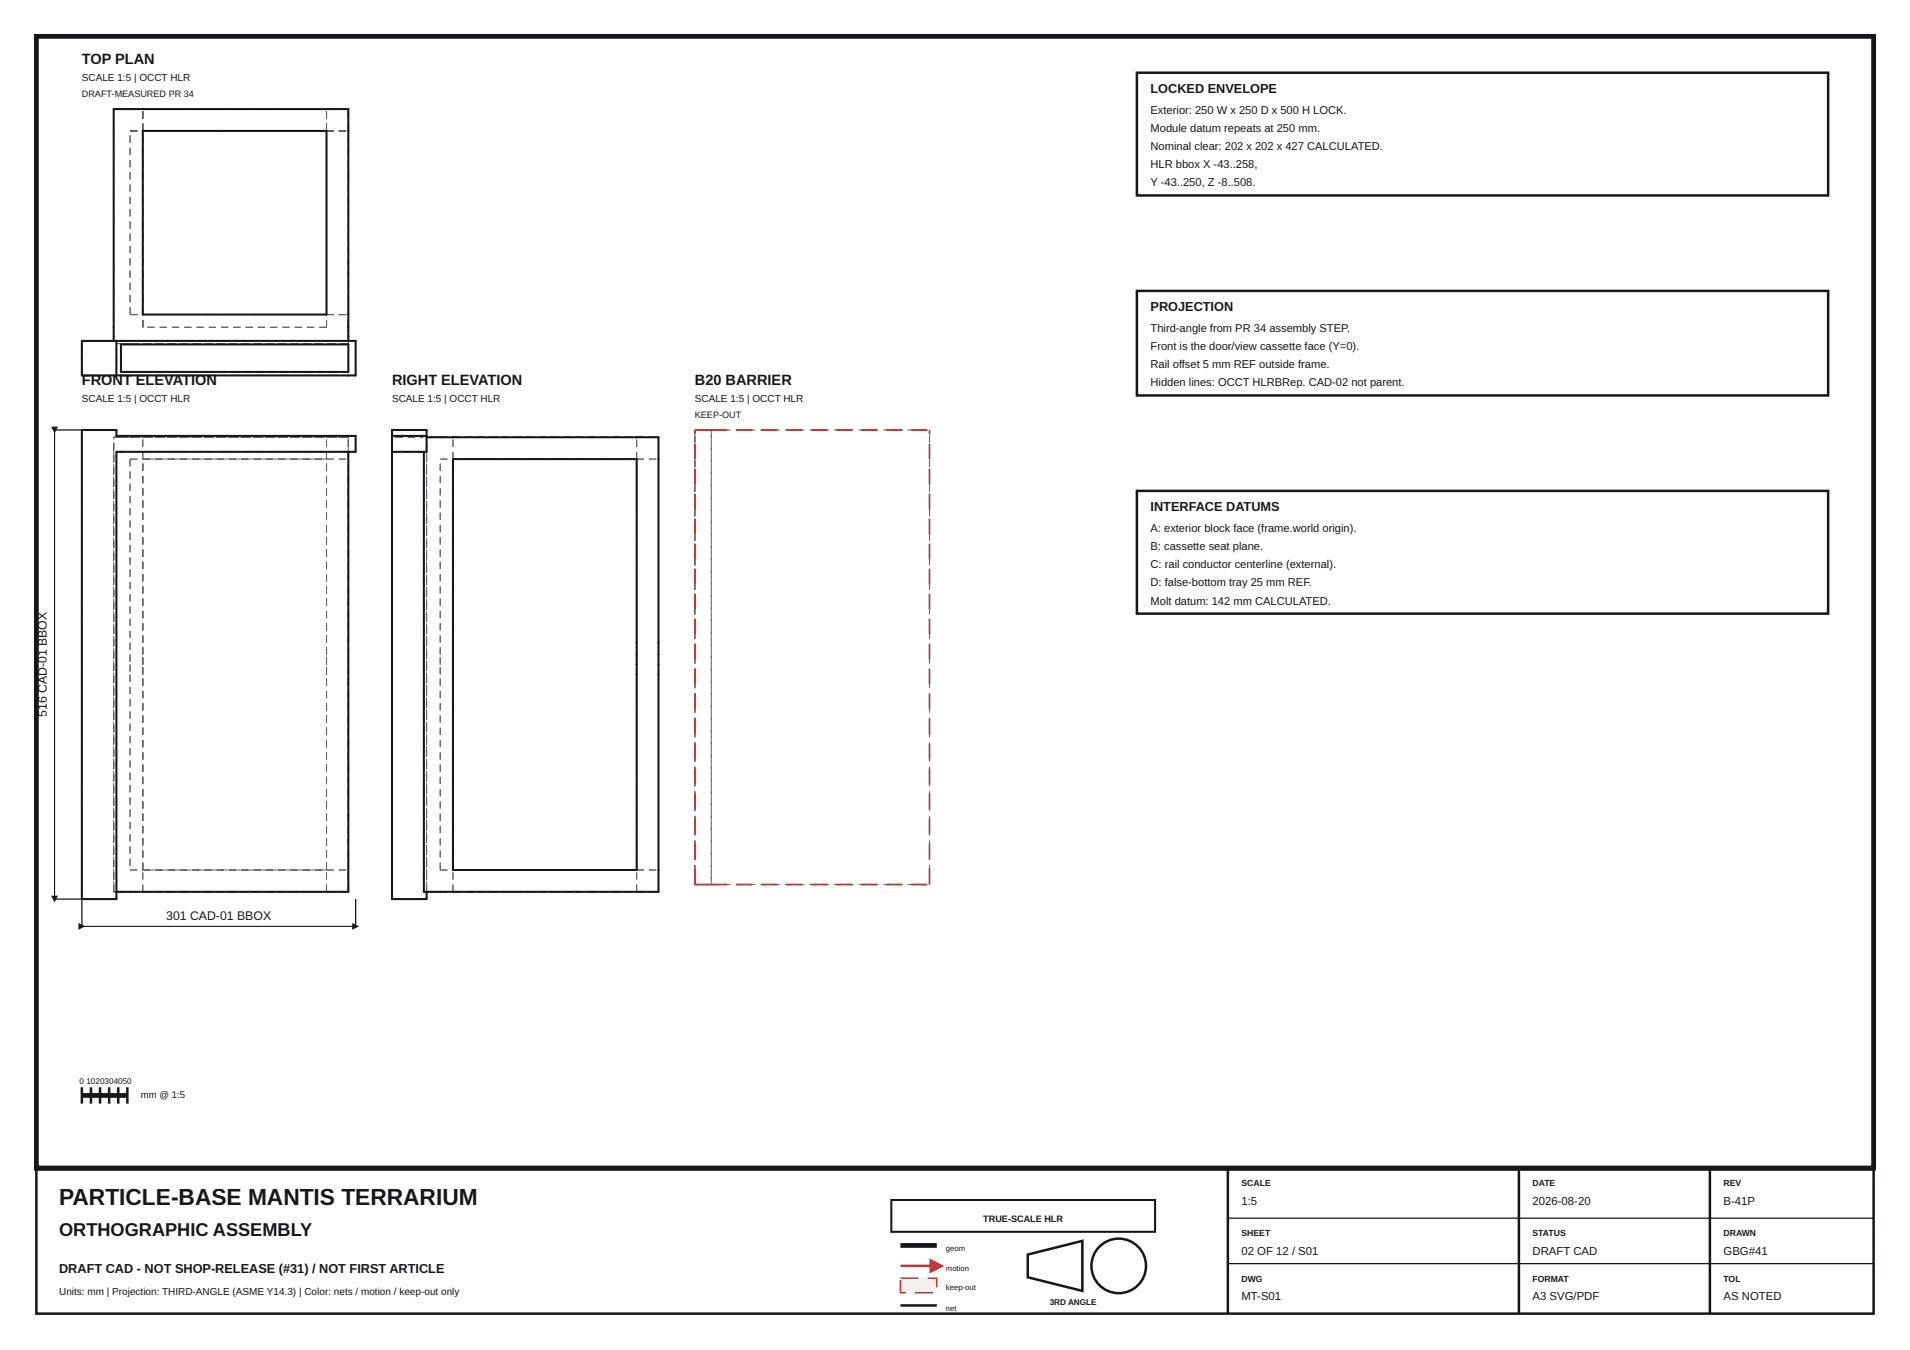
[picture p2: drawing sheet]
<svg xmlns="http://www.w3.org/2000/svg" width="420mm" height="297mm" viewBox="0 0 420 297" stroke-linecap="round" stroke-linejoin="round" font-family="sans-serif">
<defs><g id="words">
<text font-size="5" fill="#15171a" x="13" y="265">PARTICLE-BASE MANTIS TERRARIUM</text>
<text font-size="4" fill="#15171a" x="13" y="272">ORTHOGRAPHIC ASSEMBLY</text>
<g font-size="3.2" fill="#15171a">
<text x="18" y="14">TOP PLAN</text>
<text x="18" y="84.6">FRONT ELEVATION</text>
<text x="86.2" y="84.6">RIGHT ELEVATION</text>
<text x="152.8" y="84.6">B20 BARRIER</text>
</g>
<g font-size="2.8" fill="#15171a">
<text x="253" y="20.4">LOCKED ENVELOPE</text>
<text x="253" y="68.4">PROJECTION</text>
<text x="253" y="112.4">INTERFACE DATUMS</text>
<text x="13" y="280">DRAFT CAD - NOT SHOP-RELEASE (#31) / NOT FIRST ARTICLE</text>
</g>
<g font-size="2.7" fill="#15171a">
<text x="10.3" y="157.8" transform="rotate(-90 10.3 157.8)">516 CAD-01 BBOX</text>
<text x="36.5" y="202.4">301 CAD-01 BBOX</text>
</g>
<g font-size="2.5" fill="#15171a">
<text x="253" y="25">Exterior: 250 W x 250 D x 500 H LOCK.</text>
<text x="253" y="29">Module datum repeats at 250 mm.</text>
<text x="253" y="33">Nominal clear: 202 x 202 x 427 CALCULATED.</text>
<text x="253" y="37">HLR bbox X -43..258,</text>
<text x="253" y="41">Y -43..250, Z -8..508.</text>
<text x="253" y="73">Third-angle from PR 34 assembly STEP.</text>
<text x="253" y="77">Front is the door/view cassette face (Y=0).</text>
<text x="253" y="81">Rail offset 5 mm REF outside frame.</text>
<text x="253" y="85">Hidden lines: OCCT HLRBRep. CAD-02 not parent.</text>
<text x="253" y="117">A: exterior block face (frame.world origin).</text>
<text x="253" y="121">B: cassette seat plane.</text>
<text x="253" y="125">C: rail conductor centerline (external).</text>
<text x="253" y="129">D: false-bottom tray 25 mm REF.</text>
<text x="253" y="133">Molt datum: 142 mm CALCULATED.</text>
<text x="273" y="265">1:5</text>
<text x="337" y="265">2026-08-20</text>
<text x="379" y="265">B-41P</text>
<text x="273" y="276">02 OF 12 / S01</text>
<text x="337" y="276">DRAFT CAD</text>
<text x="379" y="276">GBG#41</text>
<text x="273" y="286">MT-S01</text>
<text x="337" y="286">A3 SVG/PDF</text>
<text x="379" y="286">AS NOTED</text>
</g>
<g font-size="2.2" fill="#15171a">
<text x="18" y="17.8">SCALE 1:5 | OCCT HLR</text>
<text x="18" y="88.4">SCALE 1:5 | OCCT HLR</text>
<text x="86.2" y="88.4">SCALE 1:5 | OCCT HLR</text>
<text x="152.8" y="88.4">SCALE 1:5 | OCCT HLR</text>
<text x="13" y="285">Units: mm | Projection: THIRD-ANGLE (ASME Y14.3) | Color: nets / motion / keep-out only</text>
</g>
<text font-size="2.1" fill="#15171a" x="31" y="241.6">mm @ 1:5</text>
<g font-size="2" fill="#15171a">
<text x="18" y="21.4">DRAFT-MEASURED PR 34</text>
<text x="152.8" y="92">KEEP-OUT</text>
<text x="216.2" y="268.8">TRUE-SCALE HLR</text>
</g>
<g font-size="1.9" fill="#15171a">
<text x="273" y="261">SCALE</text>
<text x="337" y="261">DATE</text>
<text x="379" y="261">REV</text>
<text x="273" y="272">SHEET</text>
<text x="337" y="272">STATUS</text>
<text x="379" y="272">DRAWN</text>
<text x="273" y="282">DWG</text>
<text x="337" y="282">FORMAT</text>
<text x="379" y="282">TOL</text>
</g>
<g font-size="1.8" fill="#15171a">
<text x="17.5" y="238.4">0</text>
<text x="19" y="238.4">1020304050</text>
<text x="230.8" y="287">3RD ANGLE</text>
</g>
<g font-size="1.7" fill="#15171a">
<text x="208" y="275.2">geom</text>
<text x="208" y="279.7">motion</text>
<text x="208" y="283.8">keep-out</text>
<text x="208" y="288.4">net</text>
</g>
</g></defs>
<path d="M8 8h404v249h-404z" fill="none" stroke="#15171a" stroke-width="1.1" stroke-linecap="butt"/>
<g fill="none" stroke="#59616b" stroke-width=".22" stroke-dasharray="1.6 1.1" stroke-linecap="butt">
<path d="M25 24h1.6M26.6 24h2M28.6 24h2.8M28.6 28.8h2.8M31.4 28.8h40.4M31.4 24h40.4M31.4 28.8v-4.8M71.8 24h4.8M71.8 28.8v-4.8M71.8 28.8h4.8M76.6 28.8v-4.8M18 75h.8"/>
<path d="M18 75h7.6M18.8 75h6M24.8 75h.2M25 75h.6M25 75v-1M25 74v-2M25 72v-48M25.6 75.6v-.6M25.6 75.6h1M25.6 75.6v7M25.6 75h1M26.6 75.6h2"/>
<path d="M26.6 75.6h-1M26.6 75h2M26.6 75.8h50M28.6 75h48M28.6 75.6h48M28.6 75.6h-2M28.6 69.2v-40.4M28.6 69.2h2.8M31.4 69.2v-40.4M31.4 69.2h40.4M31.4 72v-2.8M71.8 69.2v-40.4"/>
<path d="M71.8 72h-40.4M71.8 72v-2.8M71.8 69.2h4.8M76.6 75.6v-1.6M76.6 75.6h-48M76.6 75h1.6M76.6 74v-2M76.6 75.6v-.6M76.6 72v-2.8M76.6 69.2v-40.4M18 82.6v-7.6M18 82.6h.8"/>
<path d="M18 82.6h7.6M18 96.2v-1.6M18 94.6h7.6M18.8 82.6h6M24.8 82.6h.8M24.8 82.6h.2M25 82.6h.6M25 99.4v-3.2M25 99.4v96.8M25 96.2h.6M25 96.2h1.6M25.6 82.6v-7.6"/>
<path d="M25.6 82.6v-7M25.6 82.6h1M25.6 95.9v-1.3M25.6 95.9h1M25.6 96.2h1M26.6 82.6h50M26.6 81.8v-6M26.6 81.8h50M26.6 99.4h-1M26.6 95.9h50M26.6 96.2v-.3M26.6 96.2h2"/>
<path d="M26.6 96.2h50M28.6 96.2h48M28.6 99.4h-2M28.6 96.2h2.8M31.4 96.2h40.4M71.8 96.2h4.8M76.6 82.6h1.6M76.6 81.8v-6M76.6 99.4h-48M76.6 95.9h1.6M76.6 96.2v-.3M76.6 99.4h1.6"/>
<path d="M76.6 99.4v-3.2M78.2 82.6v-7.6M78.2 99.4v-3.5M86.2 96.2v-1.6M86.2 94.6h7.6M86.2 96.2v-.3M86.2 99.4v-3.2M86.2 95.9h7.6M86.2 95.9h.8M86.2 99.4h7M87 95.9h6M87 96.2v-.3"/>
<path d="M87 96.2h6M93 95.9h.8M93 96.2v-.3M93.2 99.4h-7M93.2 99.4h.6M93.8 96.2v-1.6M93.8 96.2v-.3M93.8 99.4v-3.2M93.8 99.4v96.8M93.8 96.2h1M94.8 96.2h2M96.8 96.2h48"/>
<path d="M96.8 96.2h2.8M99.6 96.2h40.4M140 96.2h4.8M152.8 94.6h1.6M152.8 94.6h3.6M154.4 94.6h2M156.4 94.6h48M156.4 94.6v100M28.6 101h2.8M28.6 101v40.4M31.4 101h40.4M31.4 101v-4.8"/>
<path d="M71.8 101v-4.8M71.8 101h4.8M71.8 101h-40.4M76.6 101v-4.8M96.8 101h2.8M99.6 101v-4.8M99.6 101h40.4M99.6 101v40.4M140 101v-4.8M140 101h4.8M140 101v40.4M144.8 101v-4.8"/>
<path d="M28.6 148.4v43M28.6 146.2v2.2M28.6 144v2.2M28.6 141.4v2.6M31.4 148.4v-2.2M31.4 146.2v-2.2M31.4 144v-2.6M31.4 141.4v-40.4M71.8 141.4v-40.4M71.8 144v-2.6M71.8 146.2v-2.2M71.8 148.4v-2.2"/>
<path d="M76.6 148.4v-2.2M76.6 146.2v-2.2M76.6 144v-2.6M76.6 141.4v-40.4M96.8 148.4v-2.2M96.8 146.2v-2.2M96.8 144v-2.6M96.8 141.4v-40.4M99.6 141.4v-40.4M99.6 144v-2.6M99.6 146.2v-2.2M99.6 148.4v-2.2"/>
<path d="M99.6 148.4v43M99.6 141.4v2.6M99.6 144v2.2M99.6 146.2v2.2M140 148.4v-2.2M140 146.2v-2.2M140 144v-2.6M140 141.4v-40.4M140 148.4v43M140 146.2v2.2M140 144v2.2M140 141.4v2.6"/>
<path d="M144.8 141.4v-40.4M144.8 144v-2.6M144.8 146.2v-2.2M144.8 148.4v-2.2M18 196.2v-100M18 197.8v-1.6M18 197.8h7.6M25 196.2h.6M25 196.2h1.6M25 196.2v-100M25.6 197.8v-1.6M25.6 196.2v-96.8"/>
<path d="M26.6 196.2h2M28.6 196.2h2.8M28.6 191.4h2.8M31.4 196.2h40.4M31.4 191.4v-43M31.4 196.2v-4.8M31.4 191.4h40.4M71.8 196.2h4.8M71.8 196.2v-4.8M71.8 191.4h-40.4M71.8 191.4h4.8M71.8 191.4v-43"/>
<path d="M76.6 196.2v-4.8M76.6 191.4v-43M86.2 196.2v-100M86.2 197.8v-1.6M86.2 197.8h7.6M93.2 196.2h.6M93.2 196.2h1.6M93.2 196.2v-96.8M93.8 196.2v-100M93.8 197.8v-1.6M93.8 196.2h1M94.8 196.2h2"/>
<path d="M96.8 196.2h2.8M96.8 196.2h48M96.8 191.4h2.8M96.8 191.4v-43M99.6 196.2h40.4M99.6 196.2v-4.8M99.6 191.4h40.4M99.6 191.4v-43M140 196.2h4.8M140 196.2v-4.8M140 191.4v-43M140 191.4h4.8"/>
<path d="M144.8 196.2v-100M144.8 191.4v-43M144.8 196.2v-4.8M152.8 194.6v-100M152.8 194.6h1.6M152.8 194.6h3.6M154.4 194.6h2M156.4 194.6h48M156.4 194.6v-100M204.4 194.6v-100"/>
</g>
<path d="M31.4 28.8h40.4v40.4h-40.4zM18 75h60.2v7.6h-60.2zM25 75v-51h51.6v51M25.6 75v7.6M26.6 75.8h50v6h-50zM18 94.6h7.6v1.3h52.6v3.5h-52.6v98.4h-7.6zM76.6 99.4v96.8h-51M86.2 99.4h7.6v-4.8h-7.6v103.2h7.6v-1.6M86.2 95.9h7.6M93.8 96.2h51v100h-51.6v-96.8M99.6 101h40.4v90.4h-40.4z" fill="none" stroke="#15171a" stroke-width=".45"/>
<path d="M152.8 94.6h1.6M154.4 94.6h2M156.4 94.6h48M152.8 194.6v-100M152.8 194.6h1.6M154.4 194.6h2M156.4 194.6h48M204.4 194.6v-100" fill="none" stroke="#c63333" stroke-width=".4" stroke-dasharray="3.5 2" stroke-linecap="butt"/>
<path d="M18 197.8v6M78.2 197.8v6" fill="none" stroke="#15171a" stroke-width=".28"/>
<path d="M18 203.8h60.2" fill="none" stroke="#15171a" stroke-width=".25"/>
<g fill="#15171a">
<path d="M17.3 203l1.4 .8-1.4 .8z"/>
<path d="M77.4 203l1.6 .8-1.6 .8z"/>
</g>
<path d="M12 94.6h6M12 197.8h6" fill="none" stroke="#15171a" stroke-width=".28"/>
<path d="M12 94.6v103.2" fill="none" stroke="#15171a" stroke-width=".25"/>
<g fill="#15171a">
<path d="M11.3 93.8h1.4l-.7 1.6z"/>
<path d="M11.3 197h1.4l-.7 1.6z"/>
</g>
<g fill="none" stroke="#15171a" stroke-width=".55">
<path d="M250 16h152v27h-152zM250 64h152v23h-152zM250 108h152v27h-152zM18 239.2v3.6M20 239.2v3.6M22 239.2v3.6M24 239.2v3.6M26 239.2v3.6M28 239.2v3.6M8 257h404v32h-404zM270 257v32M334 257v32"/>
<path d="M376 257v32M226 276l12-3v11l-12-3z"/>
<circle cx="246" cy="278.5" r="6"/>
</g>
<path d="M8 257h404M18 241h10" fill="none" stroke="#15171a" stroke-width="1.1" stroke-linecap="butt"/>
<path d="M270 268h142M270 278h142" fill="none" stroke="#15171a" stroke-width=".28"/>
<path d="M196 264h58v7h-58z" fill="#fff" stroke="#15171a" stroke-width=".45"/>
<path d="M198 274h8" fill="none" stroke="#15171a" stroke-width="1.1" stroke-linecap="butt"/>
<path d="M198 278.5h8" fill="none" stroke="#d65a24" stroke-width=".55"/>
<path d="M204.4 276.9l3.2 1.6-3.2 1.6z" fill="#d65a24"/>
<path d="M198 281.2h8v3.2h-8z" fill="none" stroke="#c63333" stroke-width=".35" stroke-dasharray="4 2" stroke-linecap="butt"/>
<path d="M198 287.2h8" fill="none" stroke="#15171a" stroke-width=".55"/>
<use href="#words"/>
</svg>
